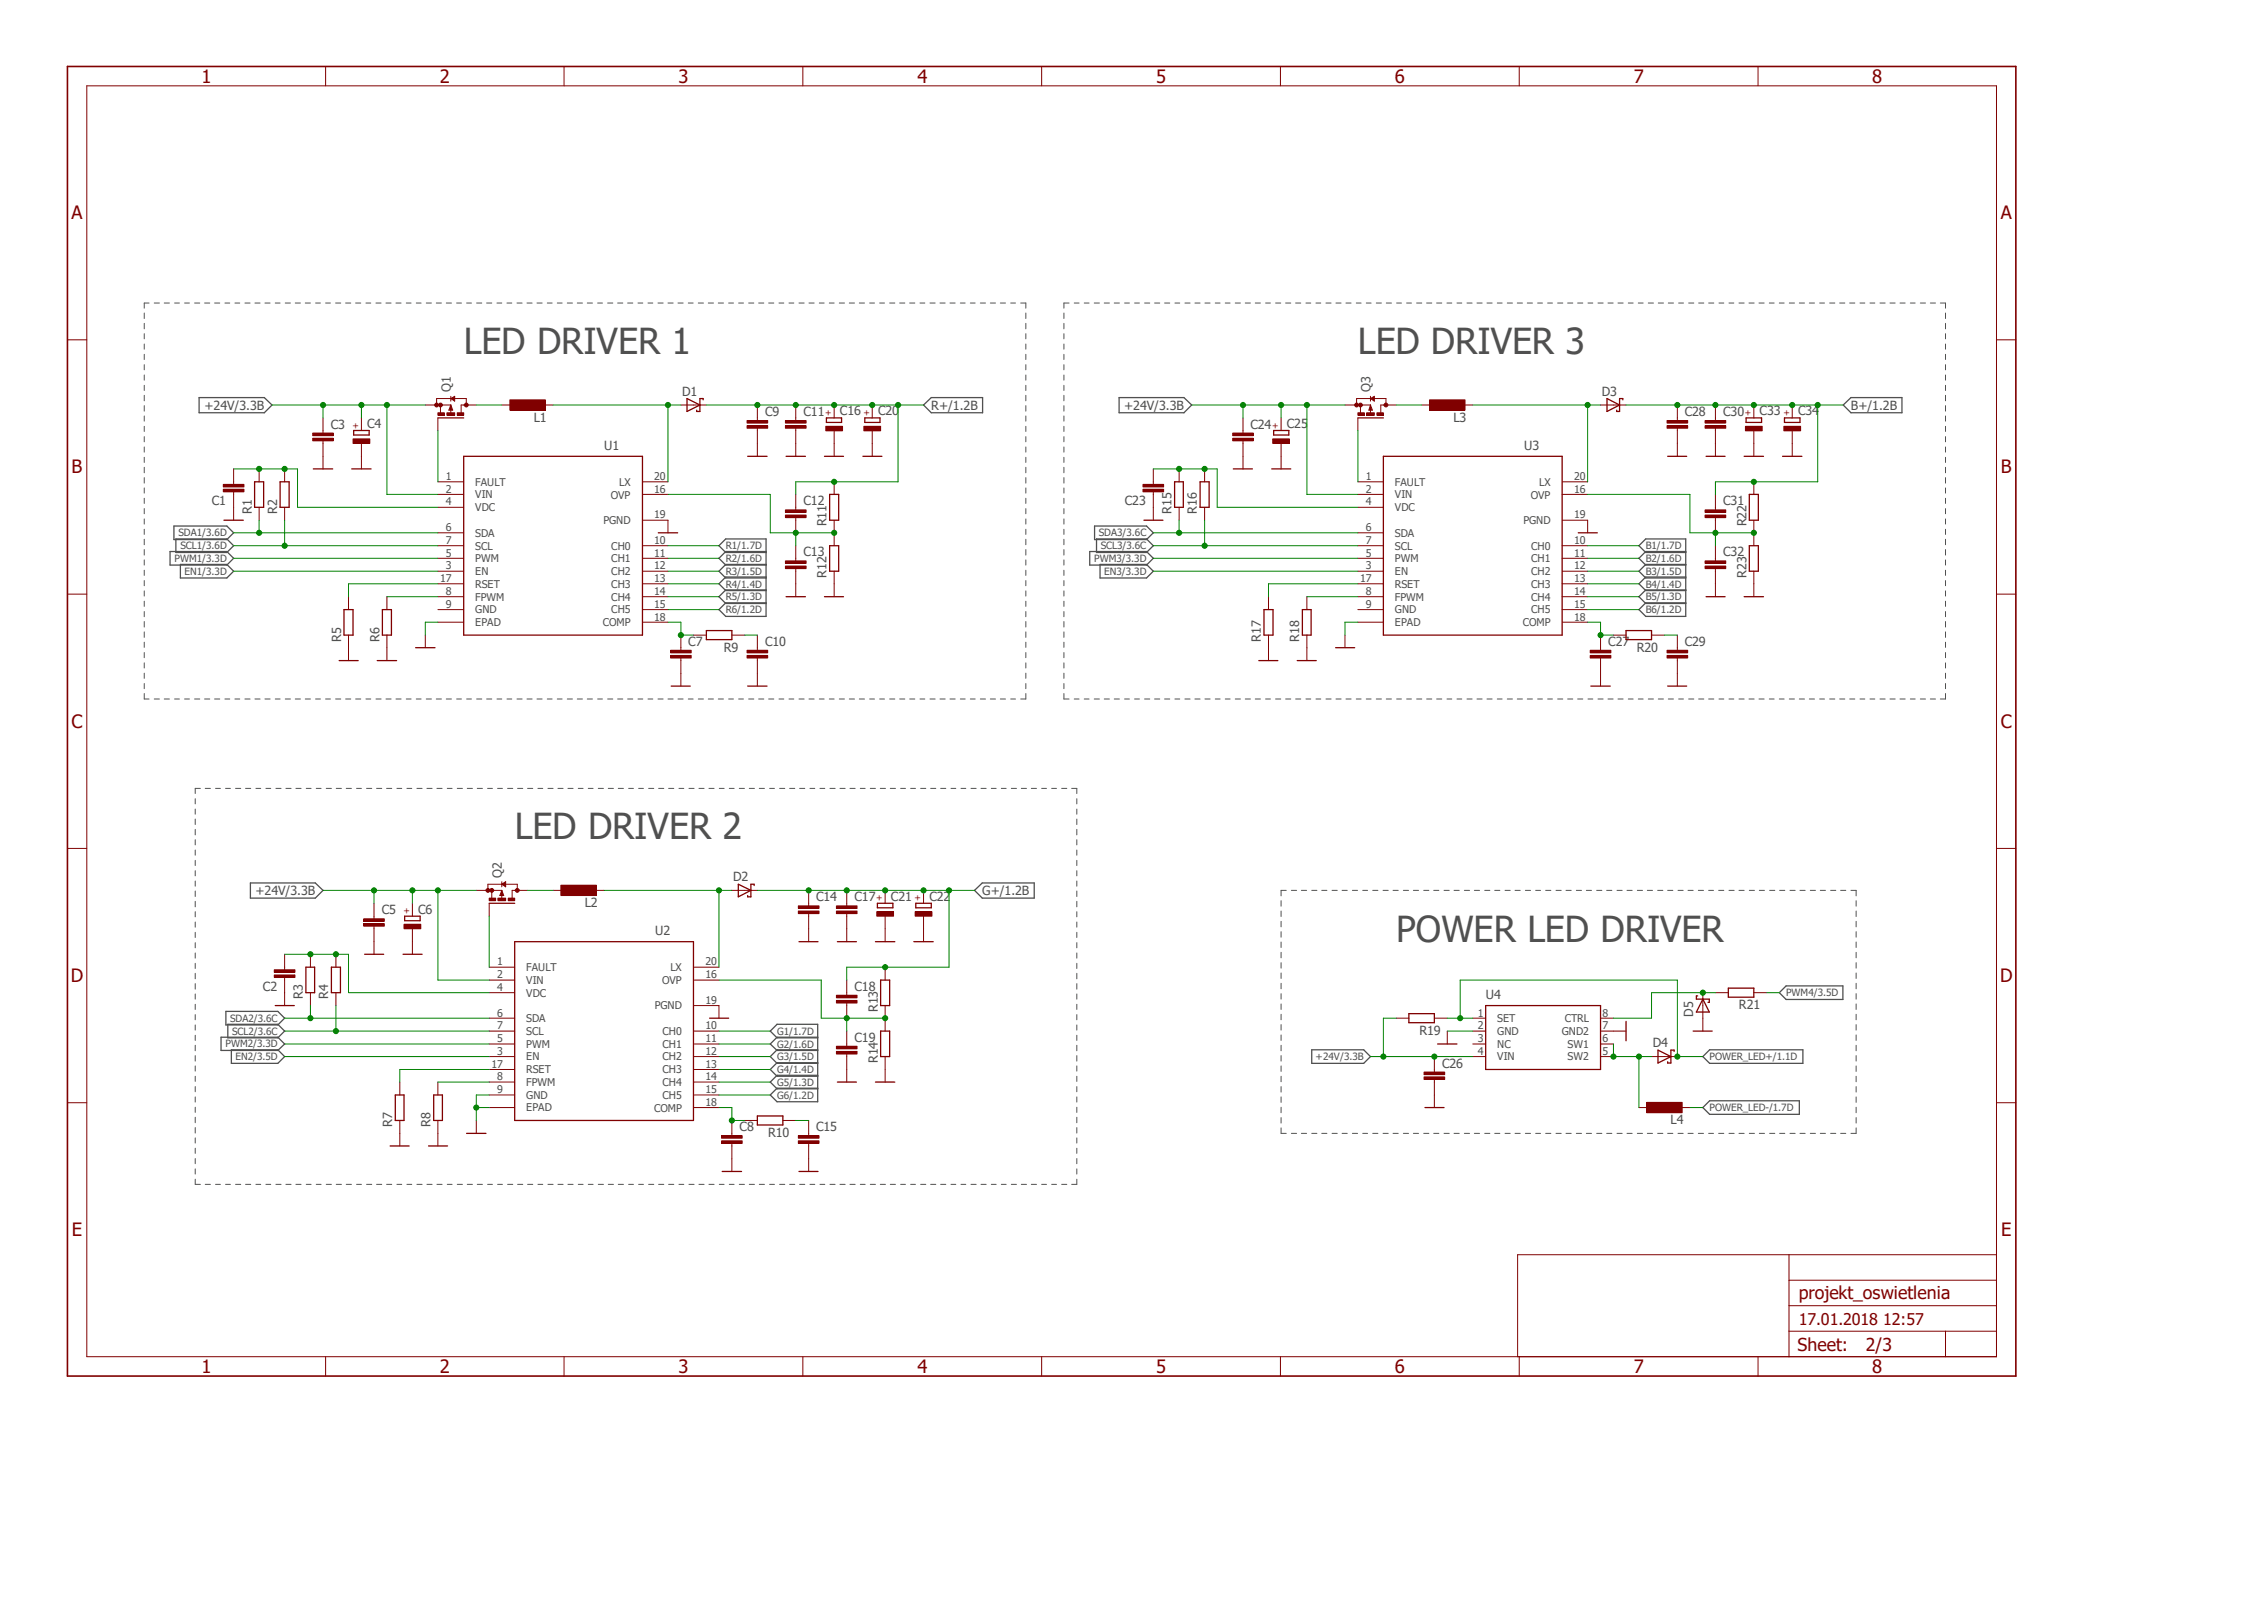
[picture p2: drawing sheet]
<svg xmlns="http://www.w3.org/2000/svg" width="297mm" height="210mm" viewBox="0 0 297 210" stroke-linecap="round" stroke-linejoin="round" font-family="sans-serif">
<defs><g id="words">
<g font-size="4.7" fill="#505050">
<text x="60.8" y="46.4">LED DRIVER 1</text>
<text x="178.1" y="46.4">LED DRIVER 3</text>
<text x="67.5" y="110.1">LED DRIVER 2</text>
<text x="183.2" y="123.5">POWER LED DRIVER</text>
</g>
<g font-size="2.4" fill="#800000">
<text x="26.4" y="10.8">1</text>
<text x="57.7" y="10.8">2</text>
<text x="89" y="10.8">3</text>
<text x="120.4" y="10.8">4</text>
<text x="151.7" y="10.8">5</text>
<text x="183" y="10.8">6</text>
<text x="214.3" y="10.8">7</text>
<text x="245.6" y="10.8">8</text>
<text x="9.4" y="28.8">A</text>
<text x="262.5" y="28.8">A</text>
<text x="9.4" y="62.1">B</text>
<text x="262.5" y="62.1">B</text>
<text x="9.4" y="95.5">C</text>
<text x="262.5" y="95.5">C</text>
<text x="9.3" y="128.8">D</text>
<text x="262.4" y="128.8">D</text>
<text x="9.4" y="162.1">E</text>
<text x="262.5" y="162.1">E</text>
<text x="26.4" y="180.1">1</text>
<text x="57.7" y="180.1">2</text>
<text x="89" y="180.1">3</text>
<text x="120.4" y="180.1">4</text>
<text x="151.7" y="180.1">5</text>
<text x="183" y="180.1">6</text>
<text x="214.3" y="180.1">7</text>
<text x="245.6" y="180.1">8</text>
</g>
<g font-size="2.3" fill="#800000">
<text x="236" y="170.4">projekt_oswietlenia</text>
<text x="235.8" y="177.3">Sheet:</text>
<text x="244.8" y="177.2">2/3</text>
</g>
<text font-size="2.1" fill="#800000" x="236" y="173.8">17.01.2018 12:57</text>
<g font-size="1.7" fill="#505050">
<text x="26.8" y="53.7">+24V/3.3B</text>
<text x="59.1" y="51.5" transform="rotate(-90 59.1 51.5)">Q1</text>
<text x="89.5" y="51.9">D1</text>
<text x="122.2" y="53.7">R+/1.2B</text>
<text x="147.5" y="53.7">+24V/3.3B</text>
<text x="179.8" y="51.5" transform="rotate(-90 179.8 51.5)">Q3</text>
<text x="210.1" y="51.9">D3</text>
<text x="242.8" y="53.7">B+/1.2B</text>
<text x="43.4" y="56.3">C3</text>
<text x="48.2" y="56.2">C4</text>
<text x="70" y="55.3">L1</text>
<text x="79.2" y="59">U1</text>
<text x="100.4" y="54.6">C9</text>
<text x="105.4" y="54.6">C11</text>
<text x="110.2" y="54.5">C16</text>
<text x="115.2" y="54.5">C20</text>
<text x="164" y="56.3">C24</text>
<text x="168.8" y="56.2">C25</text>
<text x="190.7" y="55.3">L3</text>
<text x="199.9" y="59">U3</text>
<text x="221" y="54.6">C28</text>
<text x="226.1" y="54.6">C30</text>
<text x="230.8" y="54.5">C33</text>
<text x="235.9" y="54.5">C34</text>
<text x="27.8" y="66.3">C1</text>
<text x="33" y="67.4" transform="rotate(-90 33 67.4)">R1</text>
<text x="36.4" y="67.4" transform="rotate(-90 36.4 67.4)">R2</text>
<text x="105.4" y="66.3">C12</text>
<text x="108.4" y="69" transform="rotate(-90 108.4 69)">R11</text>
<text x="147.6" y="66.3">C23</text>
<text x="153.7" y="67.4" transform="rotate(-90 153.7 67.4)">R15</text>
<text x="157" y="67.4" transform="rotate(-90 157 67.4)">R16</text>
<text x="226.1" y="66.3">C31</text>
<text x="229.1" y="69" transform="rotate(-90 229.1 69)">R22</text>
<text x="105.4" y="73">C13</text>
<text x="108.4" y="75.8" transform="rotate(-90 108.4 75.8)">R12</text>
<text x="226.1" y="73">C32</text>
<text x="229.1" y="75.8" transform="rotate(-90 229.1 75.8)">R23</text>
<text x="44.7" y="84.2" transform="rotate(-90 44.7 84.2)">R5</text>
<text x="49.8" y="84.2" transform="rotate(-90 49.8 84.2)">R6</text>
<text x="90.3" y="84.7">C7</text>
<text x="95" y="85.5">R9</text>
<text x="100.4" y="84.7">C10</text>
<text x="165.4" y="84.2" transform="rotate(-90 165.4 84.2)">R17</text>
<text x="170.4" y="84.2" transform="rotate(-90 170.4 84.2)">R18</text>
<text x="211" y="84.7">C27</text>
<text x="214.7" y="85.5">R20</text>
<text x="221" y="84.7">C29</text>
<text x="33.5" y="117.4">+24V/3.3B</text>
<text x="50.1" y="119.9">C5</text>
<text x="54.9" y="119.8">C6</text>
<text x="65.8" y="115.1" transform="rotate(-90 65.8 115.1)">Q2</text>
<text x="76.7" y="119">L2</text>
<text x="96.2" y="115.6">D2</text>
<text x="107.1" y="118.2">C14</text>
<text x="112.1" y="118.2">C17</text>
<text x="116.9" y="118.2">C21</text>
<text x="121.9" y="118.2">C22</text>
<text x="128.9" y="117.4">G+/1.2B</text>
<text x="85.9" y="122.7">U2</text>
<text x="34.5" y="130">C2</text>
<text x="39.7" y="131.1" transform="rotate(-90 39.7 131.1)">R3</text>
<text x="43.1" y="131.1" transform="rotate(-90 43.1 131.1)">R4</text>
<text x="112.1" y="130">C18</text>
<text x="194.9" y="131.1">U4</text>
<text x="112.1" y="136.7">C19</text>
<text x="115.1" y="132.8" transform="rotate(-90 115.1 132.8)">R13</text>
<text x="186.2" y="135.8">R19</text>
<text x="216.8" y="137.3">D4</text>
<text x="222.1" y="133.4" transform="rotate(-90 222.1 133.4)">D5</text>
<text x="228.1" y="132.4">R21</text>
<text x="115.1" y="139.4" transform="rotate(-90 115.1 139.4)">R14</text>
<text x="189.2" y="140">C26</text>
<text x="51.4" y="147.8" transform="rotate(-90 51.4 147.8)">R7</text>
<text x="56.5" y="147.8" transform="rotate(-90 56.5 147.8)">R8</text>
<text x="97" y="148.4">C8</text>
<text x="100.8" y="149.1">R10</text>
<text x="107.1" y="148.4">C15</text>
<text x="219.2" y="147.5">L4</text>
</g>
<g font-size="1.4" fill="#505050">
<text x="58.5" y="64.6">2</text>
<text x="58.5" y="62.9">1</text>
<text x="62.4" y="65.4">VIN</text>
<text x="62.4" y="63.7">FAULT</text>
<text x="80.1" y="65.4">OVP</text>
<text x="81.2" y="63.7">LX</text>
<text x="85.8" y="62.9">20</text>
<text x="85.8" y="64.6">16</text>
<text x="179.2" y="64.6">2</text>
<text x="179.2" y="62.9">1</text>
<text x="183" y="65.4">VIN</text>
<text x="183" y="63.7">FAULT</text>
<text x="200.8" y="65.4">OVP</text>
<text x="201.9" y="63.7">LX</text>
<text x="206.5" y="62.9">20</text>
<text x="206.5" y="64.6">16</text>
<text x="58.5" y="66.3">4</text>
<text x="58.5" y="69.7">6</text>
<text x="58.5" y="71.3">7</text>
<text x="62.4" y="67.1">VDC</text>
<text x="62.4" y="70.4">SDA</text>
<text x="79.2" y="68.7">PGND</text>
<text x="85.8" y="68">19</text>
<text x="85.8" y="71.3">10</text>
<text x="179.2" y="66.3">4</text>
<text x="179.2" y="69.7">6</text>
<text x="179.2" y="71.3">7</text>
<text x="183" y="67.1">VDC</text>
<text x="183" y="70.4">SDA</text>
<text x="199.9" y="68.7">PGND</text>
<text x="206.5" y="68">19</text>
<text x="206.5" y="71.3">10</text>
<text x="57.7" y="76.4">17</text>
<text x="58.5" y="74.7">3</text>
<text x="58.5" y="73">5</text>
<text x="62.4" y="75.4">EN</text>
<text x="62.4" y="73.7">PWM</text>
<text x="62.4" y="77.1">RSET</text>
<text x="62.4" y="72.1">SCL</text>
<text x="80.2" y="72.1">CH0</text>
<text x="80.2" y="73.7">CH1</text>
<text x="80.2" y="77.1">CH3</text>
<text x="80.2" y="75.4">CH2</text>
<text x="85.8" y="73">11</text>
<text x="85.8" y="76.4">13</text>
<text x="85.8" y="74.7">12</text>
<text x="178.4" y="76.4">17</text>
<text x="179.2" y="74.7">3</text>
<text x="179.2" y="73">5</text>
<text x="183" y="75.4">EN</text>
<text x="183" y="73.7">PWM</text>
<text x="183" y="77.1">RSET</text>
<text x="183" y="72.1">SCL</text>
<text x="200.9" y="72.1">CH0</text>
<text x="200.9" y="73.7">CH1</text>
<text x="200.9" y="77.1">CH3</text>
<text x="200.9" y="75.4">CH2</text>
<text x="206.5" y="73">11</text>
<text x="206.5" y="76.4">13</text>
<text x="206.5" y="74.7">12</text>
<text x="58.5" y="78.1">8</text>
<text x="58.5" y="79.7">9</text>
<text x="62.4" y="78.8">FPWM</text>
<text x="62.4" y="80.5">GND</text>
<text x="62.4" y="82.1">EPAD</text>
<text x="79.1" y="82.1">COMP</text>
<text x="80.2" y="80.5">CH5</text>
<text x="80.2" y="78.8">CH4</text>
<text x="85.8" y="81.4">18</text>
<text x="85.8" y="79.7">15</text>
<text x="85.8" y="78.1">14</text>
<text x="179.2" y="78.1">8</text>
<text x="179.2" y="79.7">9</text>
<text x="183" y="78.8">FPWM</text>
<text x="183" y="80.5">GND</text>
<text x="183" y="82.1">EPAD</text>
<text x="199.8" y="82.1">COMP</text>
<text x="200.9" y="80.5">CH5</text>
<text x="200.9" y="78.8">CH4</text>
<text x="206.5" y="81.4">18</text>
<text x="206.5" y="79.7">15</text>
<text x="206.5" y="78.1">14</text>
<text x="65.2" y="128.3">2</text>
<text x="65.2" y="130">4</text>
<text x="65.2" y="126.6">1</text>
<text x="69" y="129">VIN</text>
<text x="69" y="130.7">VDC</text>
<text x="69" y="127.4">FAULT</text>
<text x="86.9" y="129.1">OVP</text>
<text x="88" y="127.4">LX</text>
<text x="92.5" y="126.6">20</text>
<text x="92.5" y="131.7">19</text>
<text x="92.5" y="128.3">16</text>
<text x="65.2" y="136.7">5</text>
<text x="65.2" y="133.3">6</text>
<text x="65.2" y="135">7</text>
<text x="69" y="137.4">PWM</text>
<text x="69" y="134.1">SDA</text>
<text x="69" y="135.8">SCL</text>
<text x="85.9" y="132.4">PGND</text>
<text x="86.9" y="135.8">CH0</text>
<text x="86.9" y="137.5">CH1</text>
<text x="92.5" y="135">10</text>
<text x="92.5" y="136.7">11</text>
<text x="193.9" y="133.3">1</text>
<text x="193.9" y="136.7">3</text>
<text x="193.9" y="135">2</text>
<text x="196.4" y="134.1">SET</text>
<text x="196.4" y="137.4">NC</text>
<text x="196.4" y="135.8">GND</text>
<text x="204.9" y="135.8">GND2</text>
<text x="205.3" y="134.1">CTRL</text>
<text x="205.7" y="137.5">SW1</text>
<text x="210.2" y="136.7">6</text>
<text x="210.2" y="135">7</text>
<text x="210.2" y="133.3">8</text>
<text x="64.5" y="140">17</text>
<text x="65.2" y="138.4">3</text>
<text x="65.2" y="141.7">8</text>
<text x="65.2" y="143.4">9</text>
<text x="69" y="139.1">EN</text>
<text x="69" y="140.8">RSET</text>
<text x="69" y="142.5">FPWM</text>
<text x="86.9" y="142.5">CH4</text>
<text x="86.9" y="140.8">CH3</text>
<text x="86.9" y="139.1">CH2</text>
<text x="92.5" y="143.4">15</text>
<text x="92.5" y="141.7">14</text>
<text x="92.5" y="140">13</text>
<text x="92.5" y="138.4">12</text>
<text x="193.9" y="138.4">4</text>
<text x="196.4" y="139.1">VIN</text>
<text x="205.7" y="139.1">SW2</text>
<text x="210.2" y="138.4">5</text>
<text x="69" y="144.1">GND</text>
<text x="69" y="145.8">EPAD</text>
<text x="85.8" y="145.8">COMP</text>
<text x="86.9" y="144.1">CH5</text>
<text x="92.5" y="145.1">18</text>
</g>
<g font-size="1.3" fill="#505050">
<text x="23.4" y="70.4">SDA1/3.6D</text>
<text x="144.1" y="70.4">SDA3/3.6C</text>
<text x="22.9" y="73.7">PWM1/3.3D</text>
<text x="23.7" y="72.1">SCL1/3.6D</text>
<text x="24.2" y="75.4">EN1/3.3D</text>
<text x="95.2" y="72.1">R1/1.7D</text>
<text x="95.2" y="77.1">R4/1.4D</text>
<text x="95.2" y="75.4">R3/1.5D</text>
<text x="95.2" y="73.7">R2/1.6D</text>
<text x="143.6" y="73.7">PWM3/3.3D</text>
<text x="144.4" y="72.1">SCL3/3.6C</text>
<text x="144.9" y="75.4">EN3/3.3D</text>
<text x="215.9" y="72.1">B1/1.7D</text>
<text x="215.9" y="77.1">B4/1.4D</text>
<text x="215.9" y="75.4">B3/1.5D</text>
<text x="215.9" y="73.7">B2/1.6D</text>
<text x="95.2" y="80.4">R6/1.2D</text>
<text x="95.2" y="78.7">R5/1.3D</text>
<text x="215.9" y="80.4">B6/1.2D</text>
<text x="215.9" y="78.7">B5/1.3D</text>
<text x="234.3" y="130.7">PWM4/3.5D</text>
<text x="29.6" y="137.4">PWM2/3.3D</text>
<text x="30.2" y="134">SDA2/3.6C</text>
<text x="30.4" y="135.7">SCL2/3.6C</text>
<text x="101.9" y="135.7">G1/1.7D</text>
<text x="101.9" y="137.4">G2/1.6D</text>
<text x="30.9" y="139.1">EN2/3.5D</text>
<text x="101.9" y="142.4">G5/1.3D</text>
<text x="101.9" y="140.8">G4/1.4D</text>
<text x="101.9" y="139.1">G3/1.5D</text>
<text x="172.6" y="139.1">+24V/3.3B</text>
<text x="224.3" y="139.1">POWER_LED+/1.1D</text>
<text x="101.9" y="144.1">G6/1.2D</text>
<text x="224.3" y="145.8">POWER_LED-/1.7D</text>
</g>
<g font-size="1.1" fill="#800000">
<text x="47" y="56.2" transform="rotate(-90 47 56.2)">+</text>
<text x="109.1" y="54.6" transform="rotate(-90 109.1 54.6)">+</text>
<text x="114" y="54.6" transform="rotate(-90 114 54.6)">+</text>
<text x="167.7" y="56.2" transform="rotate(-90 167.7 56.2)">+</text>
<text x="229.7" y="54.6" transform="rotate(-90 229.7 54.6)">+</text>
<text x="234.7" y="54.6" transform="rotate(-90 234.7 54.6)">+</text>
<text x="53.7" y="119.9" transform="rotate(-90 53.7 119.9)">+</text>
<text x="115.7" y="118.2" transform="rotate(-90 115.7 118.2)">+</text>
<text x="120.8" y="118.2" transform="rotate(-90 120.8 118.2)">+</text>
</g>
</g></defs>
<path d="M8.5 8.5l256.2 172.4M264.7 8.5l-256.2 172.4" fill="none" stroke="#fff" stroke-width=".13"/>
<g fill="none" stroke="#505050" stroke-width=".13">
<path d="M19.6 39.8h-.7v.6M20.2 39.8h.7M21.5 39.8h.7M22.9 39.8h.6M24.2 39.8h.6M25.5 39.8h.7M26.8 39.8h.7M28.2 39.8h.6M29.5 39.8h.6M30.8 39.8h.7M32.1 39.8h.7M33.4 39.8h.7"/>
<path d="M34.8 39.8h.6M36.1 39.8h.6M37.4 39.8h.7M38.7 39.8h.7M40 39.8h.7M41.4 39.8h.6M42.7 39.8h.6M44 39.8h.7M45.3 39.8h.7M46.7 39.8h.6M48 39.8h.6M49.3 39.8h.7"/>
<path d="M50.6 39.8h.7M51.9 39.8h.7M53.3 39.8h.6M54.6 39.8h.6M55.9 39.8h.7M57.2 39.8h.7M58.5 39.8h.7M59.9 39.8h.6M61.2 39.8h.6M62.5 39.8h.7M63.8 39.8h.7M65.2 39.8h.6"/>
<path d="M66.5 39.8h.6M67.8 39.8h.7M69.1 39.8h.7M70.4 39.8h.7M71.8 39.8h.6M73.1 39.8h.6M74.4 39.8h.7M75.7 39.8h.7M77 39.8h.7M78.4 39.8h.6M79.7 39.8h.7M81 39.8h.7"/>
<path d="M82.3 39.8h.7M83.7 39.8h.6M85 39.8h.6M86.3 39.8h.7M87.6 39.8h.7M88.9 39.8h.7M90.3 39.8h.6M91.6 39.8h.7M92.9 39.8h.7M94.2 39.8h.7M95.6 39.8h.6M96.9 39.8h.6"/>
<path d="M98.2 39.8h.7M99.5 39.8h.7M100.8 39.8h.7M102.2 39.8h.6M103.5 39.8h.6M104.8 39.8h.7M106.1 39.8h.7M107.5 39.8h.6M108.8 39.8h.6M110.1 39.8h.7M111.4 39.8h.7M112.7 39.8h.7"/>
<path d="M114.1 39.8h.6M115.4 39.8h.6M116.7 39.8h.7M118 39.8h.7M119.3 39.8h.7M120.7 39.8h.6M122 39.8h.7M123.3 39.8h.7M124.6 39.8h.7M126 39.8h.6M127.3 39.8h.6M128.6 39.8h.7"/>
<path d="M129.9 39.8h.7M131.2 39.8h.7M132.6 39.8h.6M133.9 39.8h.7v.6M140.3 39.8h-.7v.6M140.9 39.8h.7M142.2 39.8h.7M143.6 39.8h.6M144.9 39.8h.6M146.2 39.8h.7M147.5 39.8h.7M148.8 39.8h.7"/>
<path d="M150.2 39.8h.6M151.5 39.8h.6M152.8 39.8h.7M154.1 39.8h.7M155.4 39.8h.7M156.8 39.8h.6M158.1 39.8h.6M159.4 39.8h.7M160.7 39.8h.7M162.1 39.8h.6M163.4 39.8h.6M164.7 39.8h.7"/>
<path d="M166 39.8h.7M167.3 39.8h.7M168.7 39.8h.6M170 39.8h.6M171.3 39.8h.7M172.6 39.8h.7M173.9 39.8h.7M175.3 39.8h.6M176.6 39.8h.6M177.9 39.8h.7M179.2 39.8h.7M180.6 39.8h.6"/>
<path d="M181.9 39.8h.6M183.2 39.8h.7M184.5 39.8h.7M185.8 39.8h.7M187.2 39.8h.6M188.5 39.8h.6M189.8 39.8h.7M191.1 39.8h.7M192.4 39.8h.7M193.8 39.8h.6M195.1 39.8h.6M196.4 39.8h.7"/>
<path d="M197.7 39.8h.7M199.1 39.8h.6M200.4 39.8h.6M201.7 39.8h.7M203 39.8h.7M204.3 39.8h.7M205.7 39.8h.6M207 39.8h.6M208.3 39.8h.7M209.6 39.8h.7M210.9 39.8h.7M212.3 39.8h.6"/>
<path d="M213.6 39.8h.6M214.9 39.8h.7M216.2 39.8h.7M217.6 39.8h.6M218.9 39.8h.6M220.2 39.8h.7M221.5 39.8h.7M222.8 39.8h.7M224.2 39.8h.6M225.5 39.8h.6M226.8 39.8h.7M228.1 39.8h.7"/>
<path d="M229.4 39.8h.7M230.8 39.8h.6M232.1 39.8h.6M233.4 39.8h.7M234.7 39.8h.7M236.1 39.8h.6M237.4 39.8h.6M238.7 39.8h.7M240 39.8h.7M241.3 39.8h.7M242.7 39.8h.6M244 39.8h.6"/>
<path d="M245.3 39.8h.7M246.6 39.8h.7M247.9 39.8h.7M249.3 39.8h.6M250.6 39.8h.6M251.9 39.8h.7M253.2 39.8h.7M254.6 39.8h.6v.6M18.9 41.1v.7M18.9 42.4v.7M18.9 43.8v.6M18.9 45.1v.7"/>
<path d="M18.9 46.5v.7M18.9 47.8v.7M18.9 49.2v.7M18.9 50.5v.7M18.9 51.9v.7M18.9 53.2v.7M18.9 54.6v.6M18.9 55.9v.7M18.9 57.3v.7M18.9 58.6v.7M18.9 60v.7M134.6 41.1v.7"/>
<path d="M134.6 42.4v.7M134.6 43.8v.6M134.6 45.1v.7M134.6 46.5v.7M134.6 47.8v.7M134.6 49.2v.7M134.6 50.5v.7M134.6 51.9v.7M134.6 53.2v.7M134.6 54.6v.6M134.6 55.9v.7M134.6 57.3v.7"/>
<path d="M134.6 58.6v.7M134.6 60v.7M139.6 41.1v.7M139.6 42.4v.7M139.6 43.8v.6M139.6 45.1v.7M139.6 46.5v.7M139.6 47.8v.7M139.6 49.2v.7M139.6 50.5v.7M139.6 51.9v.7M139.6 53.2v.7"/>
<path d="M139.6 54.6v.6M139.6 55.9v.7M139.6 57.3v.7M139.6 58.6v.7M139.6 60v.7M255.2 41.1v.7M255.2 42.4v.7M255.2 43.8v.6M255.2 45.1v.7M255.2 46.5v.7M255.2 47.8v.7M255.2 49.2v.7"/>
<path d="M255.2 50.5v.7M255.2 51.9v.7M255.2 53.2v.7M255.2 54.6v.6M255.2 55.9v.7M255.2 57.3v.7M255.2 58.6v.7M255.2 60v.7M18.9 61.3v.7M18.9 62.7v.7M18.9 64v.7M18.9 65.4v.6"/>
<path d="M18.9 66.7v.7M18.9 68.1v.6M18.9 69.4v.7M18.9 70.7v.8M18.9 72.1v.7M18.9 73.4v.7M18.9 74.8v.7M18.9 76.2v.6M18.9 77.5v.7M18.9 78.9v.6M134.6 61.3v.7M134.6 62.7v.7"/>
<path d="M134.6 64v.7M134.6 65.4v.6M134.6 66.7v.7M134.6 68.1v.6M134.6 69.4v.7M134.6 70.7v.8M134.6 72.1v.7M134.6 73.4v.7M134.6 74.8v.7M134.6 76.2v.6M134.6 77.5v.7M134.6 78.9v.6"/>
<path d="M139.6 61.3v.7M139.6 62.7v.7M139.6 64v.7M139.6 65.4v.6M139.6 66.7v.7M139.6 68.1v.6M139.6 69.4v.7M139.6 70.7v.8M139.6 72.1v.7M139.6 73.4v.7M139.6 74.8v.7M139.6 76.2v.6"/>
<path d="M139.6 77.5v.7M139.6 78.9v.6M255.2 61.3v.7M255.2 62.7v.7M255.2 64v.7M255.2 65.4v.6M255.2 66.7v.7M255.2 68.1v.6M255.2 69.4v.7M255.2 70.7v.8M255.2 72.1v.7M255.2 73.4v.7"/>
<path d="M255.2 74.8v.7M255.2 76.2v.6M255.2 77.5v.7M255.2 78.9v.6M18.9 91v.7h.7M18.9 80.2v.7M18.9 81.5v.8M18.9 82.9v.7M18.9 84.2v.7M18.9 85.6v.7M18.9 87v.6M18.9 88.3v.7"/>
<path d="M18.9 89.7v.6M20.2 91.7h.7M21.5 91.7h.7M22.9 91.7h.6M24.2 91.7h.6M25.5 91.7h.7M26.8 91.7h.7M28.2 91.7h.6M29.5 91.7h.6M30.8 91.7h.7M32.1 91.7h.7M33.4 91.7h.7"/>
<path d="M34.8 91.7h.6M36.1 91.7h.6M37.4 91.7h.7M38.7 91.7h.7M40 91.7h.7M41.4 91.7h.6M42.7 91.7h.6M44 91.7h.7M45.3 91.7h.7M46.7 91.7h.6M48 91.7h.6M49.3 91.7h.7"/>
<path d="M50.6 91.7h.7M51.9 91.7h.7M53.3 91.7h.6M54.6 91.7h.6M55.9 91.7h.7M57.2 91.7h.7M58.5 91.7h.7M59.9 91.7h.6M61.2 91.7h.6M62.5 91.7h.7M63.8 91.7h.7M65.2 91.7h.6"/>
<path d="M66.5 91.7h.6M67.8 91.7h.7M69.1 91.7h.7M70.4 91.7h.7M71.8 91.7h.6M73.1 91.7h.6M74.4 91.7h.7M75.7 91.7h.7M77 91.7h.7M78.4 91.7h.6M79.7 91.7h.7M81 91.7h.7"/>
<path d="M82.3 91.7h.7M83.7 91.7h.6M85 91.7h.6M86.3 91.7h.7M87.6 91.7h.7M88.9 91.7h.7M90.3 91.7h.6M91.6 91.7h.7M92.9 91.7h.7M94.2 91.7h.7M95.6 91.7h.6M96.9 91.7h.6"/>
<path d="M98.2 91.7h.7M99.5 91.7h.7M100.8 91.7h.7M102.2 91.7h.6M103.5 91.7h.6M104.8 91.7h.7M106.1 91.7h.7M107.5 91.7h.6M108.8 91.7h.6M110.1 91.7h.7M111.4 91.7h.7M112.7 91.7h.7"/>
<path d="M114.1 91.7h.6M115.4 91.7h.6M116.7 91.7h.7M118 91.7h.7M119.3 91.7h.7M120.7 91.7h.6M122 91.7h.7M123.3 91.7h.7M124.6 91.7h.7M126 91.7h.6M127.3 91.7h.6M128.6 91.7h.7"/>
<path d="M129.9 91.7h.7M131.2 91.7h.7M132.6 91.7h.6M134.6 80.2v.7M134.6 81.5v.8M134.6 82.9v.7M134.6 84.2v.7M134.6 85.6v.7M134.6 87v.6M134.6 88.3v.7M134.6 89.7v.6M134.6 91v.7h-.7"/>
<path d="M139.6 91v.7h.7M139.6 80.2v.7M139.6 81.5v.8M139.6 82.9v.7M139.6 84.2v.7M139.6 85.6v.7M139.6 87v.6M139.6 88.3v.7M139.6 89.7v.6M140.9 91.7h.7M142.2 91.7h.7M143.6 91.7h.6"/>
<path d="M144.9 91.7h.6M146.2 91.7h.7M147.5 91.7h.7M148.8 91.7h.7M150.2 91.7h.6M151.5 91.7h.6M152.8 91.7h.7M154.1 91.7h.7M155.4 91.7h.7M156.8 91.7h.6M158.1 91.7h.6M159.4 91.7h.7"/>
<path d="M160.7 91.7h.7M162.1 91.7h.6M163.4 91.7h.6M164.7 91.7h.7M166 91.7h.7M167.3 91.7h.7M168.7 91.7h.6M170 91.7h.6M171.3 91.7h.7M172.6 91.7h.7M173.9 91.7h.7M175.3 91.7h.6"/>
<path d="M176.6 91.7h.6M177.9 91.7h.7M179.2 91.7h.7M180.6 91.7h.6M181.9 91.7h.6M183.2 91.7h.7M184.5 91.7h.7M185.8 91.7h.7M187.2 91.7h.6M188.5 91.7h.6M189.8 91.7h.7M191.1 91.7h.7"/>
<path d="M192.4 91.7h.7M193.8 91.7h.6M195.1 91.7h.6M196.4 91.7h.7M197.7 91.7h.7M199.1 91.7h.6M200.4 91.7h.6M201.7 91.7h.7M203 91.7h.7M204.3 91.7h.7M205.7 91.7h.6M207 91.7h.6"/>
<path d="M208.3 91.7h.7M209.6 91.7h.7M210.9 91.7h.7M212.3 91.7h.6M213.6 91.7h.6M214.9 91.7h.7M216.2 91.7h.7M217.6 91.7h.6M218.9 91.7h.6M220.2 91.7h.7M221.5 91.7h.7M222.8 91.7h.7"/>
<path d="M224.2 91.7h.6M225.5 91.7h.6M226.8 91.7h.7M228.1 91.7h.7M229.4 91.7h.7M230.8 91.7h.6M232.1 91.7h.6M233.4 91.7h.7M234.7 91.7h.7M236.1 91.7h.6M237.4 91.7h.6M238.7 91.7h.7"/>
<path d="M240 91.7h.7M241.3 91.7h.7M242.7 91.7h.6M244 91.7h.6M245.3 91.7h.7M246.6 91.7h.7M247.9 91.7h.7M249.3 91.7h.6M250.6 91.7h.6M251.9 91.7h.7M253.2 91.7h.7M255.2 91v.7h-.6"/>
<path d="M255.2 80.2v.7M255.2 81.5v.8M255.2 82.9v.7M255.2 84.2v.7M255.2 85.6v.7M255.2 87v.6M255.2 88.3v.7M255.2 89.7v.6M25.6 104.8v.7M25.6 106.1v.7M25.6 107.4v.8M25.6 108.8v.7"/>
<path d="M25.6 110.2v.6M25.6 111.5v.7M25.6 112.9v.6M25.6 114.2v.7M25.6 115.6v.6M25.6 116.9v.7M25.6 118.2v.8M25.6 119.6v.7M26.3 103.4h-.7v.7M26.9 103.4h.7M28.3 103.4h.6M29.6 103.4h.6"/>
<path d="M30.9 103.4h.7M32.2 103.4h.7M33.6 103.4h.6M34.9 103.4h.6M36.2 103.4h.7M37.5 103.4h.7M38.8 103.4h.7M40.2 103.4h.6M41.5 103.4h.6M42.8 103.4h.7M44.1 103.4h.7M45.4 103.4h.7"/>
<path d="M46.8 103.4h.6M48.1 103.4h.7M49.4 103.4h.7M50.7 103.4h.7M52.1 103.4h.6M53.4 103.4h.6M54.7 103.4h.7M56 103.4h.7M57.3 103.4h.7M58.7 103.4h.6M60 103.4h.7M61.3 103.4h.7"/>
<path d="M62.6 103.4h.7M64 103.4h.6M65.3 103.4h.6M66.6 103.4h.7M67.9 103.4h.7M69.2 103.4h.7M70.6 103.4h.6M71.9 103.4h.7M73.2 103.4h.7M74.5 103.4h.7M75.9 103.4h.6M77.2 103.4h.6"/>
<path d="M78.5 103.4h.7M79.8 103.4h.7M81.1 103.4h.7M82.5 103.4h.6M83.8 103.4h.6M85.1 103.4h.7M86.4 103.4h.7M87.7 103.4h.7M89.1 103.4h.6M90.4 103.4h.7M91.7 103.4h.7M93 103.4h.7"/>
<path d="M94.4 103.4h.6M95.7 103.4h.6M97 103.4h.7M98.3 103.4h.7M99.6 103.4h.7M101 103.4h.6M102.3 103.4h.7M103.6 103.4h.7M104.9 103.4h.7M106.3 103.4h.6M107.6 103.4h.6M108.9 103.4h.7"/>
<path d="M110.2 103.4h.7M111.5 103.4h.7M112.9 103.4h.6M114.2 103.4h.7M115.5 103.4h.7M116.8 103.4h.7M118.2 103.4h.6M119.5 103.4h.6M120.8 103.4h.7M122.1 103.4h.7M123.4 103.4h.7M124.8 103.4h.6"/>
<path d="M126.1 103.4h.6M127.4 103.4h.7M128.7 103.4h.7M130 103.4h.7M131.4 103.4h.6M132.7 103.4h.6M134 103.4h.7M135.3 103.4h.7M136.7 103.4h.6M138 103.4h.6M139.3 103.4h.7M140.6 103.4h.7v.7"/>
<path d="M141.3 104.8v.7M141.3 106.1v.7M141.3 107.4v.8M141.3 108.8v.7M141.3 110.2v.6M141.3 111.5v.7M141.3 112.9v.6M141.3 114.2v.7M141.3 115.6v.6M141.3 116.9v.7M141.3 118.2v.8M141.3 119.6v.7"/>
<path d="M168.1 118.2v.7M168.1 119.5v.7M168.7 116.8h-.6v.7M169.4 116.8h.7M170.7 116.8h.7M172.1 116.8h.7M173.4 116.8h.7M174.8 116.8h.6M176.1 116.8h.6M177.4 116.8h.7M178.8 116.8h.6M180.1 116.8h.7"/>
<path d="M181.4 116.8h.7M182.8 116.8h.6M184.1 116.8h.7M185.4 116.8h.7M186.8 116.8h.7M188.1 116.8h.7M189.4 116.8h.7M190.8 116.8h.6M192.1 116.8h.7M193.4 116.8h.7M194.8 116.8h.7M196.1 116.8h.7"/>
<path d="M197.4 116.8h.7M198.8 116.8h.6M200.1 116.8h.7M201.5 116.8h.6M202.8 116.8h.7M204.1 116.8h.7M205.4 116.8h.7M206.8 116.8h.7M208.1 116.8h.7M209.5 116.8h.6M210.8 116.8h.7M212.1 116.8h.7"/>
<path d="M213.4 116.8h.7M214.8 116.8h.7M216.1 116.8h.7M217.5 116.8h.6M218.8 116.8h.7M220.1 116.8h.7M221.4 116.8h.7M222.8 116.8h.7M224.2 116.8h.6M225.5 116.8h.6M226.8 116.8h.7M228.1 116.8h.7"/>
<path d="M229.5 116.8h.7M230.8 116.8h.7M232.2 116.8h.6M233.5 116.8h.6M234.8 116.8h.7M236.1 116.8h.7M237.5 116.8h.7M238.8 116.8h.7M240.2 116.8h.6M241.5 116.8h.6M242.8 116.8h.7v.7M243.5 118.2v.7"/>
<path d="M243.5 119.5v.7M25.6 120.9v.7M25.6 122.3v.7M25.6 123.7v.6M25.6 125v.7M25.6 126.4v.6M25.6 127.7v.7M25.6 129v.8M25.6 130.4v.7M25.6 131.7v.7M25.6 133.1v.7M25.6 134.5v.6"/>
<path d="M25.6 135.8v.7M25.6 137.1v.7M25.6 138.5v.7M25.6 139.8v.7M141.3 120.9v.7M141.3 122.3v.7M141.3 123.7v.6M141.3 125v.7M141.3 126.4v.6M141.3 127.7v.7M141.3 129v.8M141.3 130.4v.7"/>
<path d="M141.3 131.7v.7M141.3 133.1v.7M141.3 134.5v.6M141.3 135.8v.7M141.3 137.1v.7M141.3 138.5v.7M141.3 139.8v.7M168.1 120.9v.7M168.1 122.2v.7M168.1 123.6v.7M168.1 124.9v.7M168.1 126.3v.7"/>
<path d="M168.1 127.6v.8M168.1 129v.7M168.1 130.3v.8M168.1 131.7v.7M168.1 133.1v.7M168.1 134.4v.7M168.1 135.8v.7M168.1 137.1v.7M168.1 138.5v.7M168.1 139.8v.7M243.5 120.9v.7M243.5 122.2v.7"/>
<path d="M243.5 123.6v.7M243.5 124.9v.7M243.5 126.3v.7M243.5 127.6v.8M243.5 129v.7M243.5 130.3v.8M243.5 131.7v.7M243.5 133.1v.7M243.5 134.4v.7M243.5 135.8v.7M243.5 137.1v.7M243.5 138.5v.7"/>
<path d="M243.5 139.8v.7M25.6 154.7v.7h.7M25.6 141.2v.7M25.6 142.5v.7M25.6 143.9v.7M25.6 145.2v.7M25.6 146.6v.7M25.6 147.9v.7M25.6 149.3v.6M25.6 150.6v.7M25.6 152v.7M25.6 153.3v.7"/>
<path d="M26.9 155.4h.7M28.3 155.4h.6M29.6 155.4h.6M30.9 155.4h.7M32.2 155.4h.7M33.6 155.4h.6M34.9 155.4h.6M36.2 155.4h.7M37.5 155.4h.7M38.8 155.4h.7M40.2 155.4h.6M41.5 155.4h.6"/>
<path d="M42.8 155.4h.7M44.1 155.4h.7M45.4 155.4h.7M46.8 155.4h.6M48.1 155.4h.7M49.4 155.4h.7M50.7 155.4h.7M52.1 155.4h.6M53.4 155.4h.6M54.7 155.4h.7M56 155.4h.7M57.3 155.4h.7"/>
<path d="M58.7 155.4h.6M60 155.4h.7M61.3 155.4h.7M62.6 155.4h.7M64 155.4h.6M65.3 155.4h.6M66.6 155.4h.7M67.9 155.4h.7M69.2 155.4h.7M70.6 155.4h.6M71.9 155.4h.7M73.2 155.4h.7"/>
<path d="M74.5 155.4h.7M75.9 155.4h.6M77.2 155.4h.6M78.5 155.4h.7M79.8 155.4h.7M81.1 155.4h.7M82.5 155.4h.6M83.8 155.4h.6M85.1 155.4h.7M86.4 155.4h.7M87.7 155.4h.7M89.1 155.4h.6"/>
<path d="M90.4 155.4h.7M91.7 155.4h.7M93 155.4h.7M94.4 155.4h.6M95.7 155.4h.6M97 155.4h.7M98.3 155.4h.7M99.6 155.4h.7M101 155.4h.6M102.3 155.4h.7M103.6 155.4h.7M104.9 155.4h.7"/>
<path d="M106.3 155.4h.6M107.6 155.4h.6M108.9 155.4h.7M110.2 155.4h.7M111.5 155.4h.7M112.9 155.4h.6M114.2 155.4h.7M115.5 155.4h.7M116.8 155.4h.7M118.2 155.4h.6M119.5 155.4h.6M120.8 155.4h.7"/>
<path d="M122.1 155.4h.7M123.4 155.4h.7M124.8 155.4h.6M126.1 155.4h.6M127.4 155.4h.7M128.7 155.4h.7M130 155.4h.7M131.4 155.4h.6M132.7 155.4h.6M134 155.4h.7M135.3 155.4h.7M136.7 155.4h.6"/>
<path d="M138 155.4h.6M139.3 155.4h.7M141.3 141.2v.7M141.3 142.5v.7M141.3 143.9v.7M141.3 145.2v.7M141.3 146.6v.7M141.3 147.9v.7M141.3 149.3v.6M141.3 150.6v.7M141.3 152v.7M141.3 153.3v.7"/>
<path d="M141.3 154.7v.7h-.7M168.1 148v.7h.6M168.1 141.2v.7M168.1 142.5v.8M168.1 143.9v.7M168.1 145.2v.8M168.1 146.6v.7M169.4 148.7h.7M170.7 148.7h.7M172.1 148.7h.7M173.4 148.7h.7M174.8 148.7h.6"/>
<path d="M176.1 148.7h.6M177.4 148.7h.7M178.8 148.7h.6M180.1 148.7h.7M181.4 148.7h.7M182.8 148.7h.6M184.1 148.7h.7M185.4 148.7h.7M186.8 148.7h.7M188.1 148.7h.7M189.4 148.7h.7M190.8 148.7h.6"/>
<path d="M192.1 148.7h.7M193.4 148.7h.7M194.8 148.7h.7M196.1 148.7h.7M197.4 148.7h.7M198.8 148.7h.6M200.1 148.7h.7M201.5 148.7h.6M202.8 148.7h.7M204.1 148.7h.7M205.4 148.7h.7M206.8 148.7h.7"/>
<path d="M208.1 148.7h.7M209.5 148.7h.6M210.8 148.7h.7M212.1 148.7h.7M213.4 148.7h.7M214.8 148.7h.7M216.1 148.7h.7M217.5 148.7h.6M218.8 148.7h.7M220.1 148.7h.7M221.4 148.7h.7M222.8 148.7h.7"/>
<path d="M224.2 148.7h.6M225.5 148.7h.6M226.8 148.7h.7M228.1 148.7h.7M229.5 148.7h.7M230.8 148.7h.7M232.2 148.7h.6M233.5 148.7h.6M234.8 148.7h.7M236.1 148.7h.7M237.5 148.7h.7M238.8 148.7h.7"/>
<path d="M240.2 148.7h.6M241.5 148.7h.6M243.5 141.2v.7M243.5 142.5v.8M243.5 143.9v.7M243.5 145.2v.8M243.5 146.6v.7M243.5 148v.7h-.7"/>
</g>
<g fill="none" stroke="#505050" stroke-width=".17">
<path d="M26.1 52.2h8.6l1 .9-1 1h-8.6zM121.2 53.1l1-.9h6.7v1.9h-6.7zM146.8 52.2h8.5l1 .9-1 1h-8.5zM241.8 53.1l1-.9h6.7v1.9h-6.7zM22.3 72.3h7.5l.8 .9-.8 .9h-7.5zM22.8 69h7l.8 .9-.8 .9h-7zM23.1 70.7h6.7l.8 .9-.8 .9h-6.7zM23.7 74h6.1l.8 .9-.8 .9h-6.1zM100.5 72.5h-5.3l-.9-.9 .9-.9h5.3v10.2h-5.3l-.9-.9 .9-.9h5.3M100.5 77.4h-5.3l-.9 .9 .9 .9h5.3M100.5 75.7h-5.3l-.9 .9 .9 .9h5.3M100.5 74h-5.3l-.9 .9 .9 .9h5.3"/>
<path d="M100.5 72.3h-5.3l-.9 .9 .9 .9h5.3M143 72.3h7.4l.9 .9-.9 .9h-7.4zM143.6 69h6.8l.9 .9-.9 .9h-6.8zM143.8 70.7h6.6l.9 .9-.9 .9h-6.6zM144.3 74h6.1l.9 .9-.9 .9h-6.1zM221.1 72.5h-5.2l-.9-.9 .9-.9h5.2v10.2h-5.2l-.9-.9 .9-.9h5.2M221.1 77.4h-5.2l-.9 .9 .9 .9h5.2M221.1 75.7h-5.2l-.9 .9 .9 .9h5.2M221.1 74h-5.2l-.9 .9 .9 .9h5.2M221.1 72.3h-5.2l-.9 .9 .9 .9h5.2M32.9 115.8h8.5l1 1-1 1h-8.5zM127.8 116.8l1.1-1h6.8v2h-6.8z"/>
<path d="M29 136.1h7.4l.9 .8-.9 .9h-7.4zM29.6 132.7h6.8l.9 .9-.9 .9h-6.8zM29.9 134.4h6.5l.9 .9-.9 .8h-6.5zM30.4 137.7h6l.9 .9-.9 .9h-6zM107.3 136.1h-5.4l-.9-.8 .9-.9h5.4v10.1h-5.4l-.9-.9 .9-.9h5.4M107.3 139.4h-5.4l-.9 .9 .9 .9h5.4M107.3 137.7h-5.4l-.9 .9 .9 .9h5.4M107.3 136.1h-5.4l-.9 .8 .9 .9h5.4M172.1 137.7h6.8l.9 .9-.9 .9h-6.8zM224.3 137.7h12.2v1.8h-12.2l-.9-.9zM234.3 129.3h7.5v1.8h-7.5l-.9-.9zM107.3 141.1h-5.4l-.9 .8 .9 .9h5.4"/>
<path d="M223.4 145.3l.9-.9h11.8v1.8h-11.8z"/>
</g>
<g fill="none" stroke="#800000" stroke-width=".13">
<path d="M11.4 11.3h250.5v166.7h-250.5zM42.7 8.7v2.6M74 8.7v2.6M105.3 8.7v2.6M136.7 8.7v2.6M168 8.7v2.6M199.3 8.7v2.6M230.6 8.7v2.6M8.8 44.6h2.6M261.9 44.6h2.6M8.8 77.9h2.6M261.9 77.9h2.6"/>
<path d="M8.8 111.3h2.6M64.5 116.8v1M65.8 116.8l.3 .7h-.5zM65.8 116.8h-1.8v-.8h3.9v.8M65.8 115.7v.6M65.8 116.8v1M65.8 116l.5-.3v.6zM67.5 116.8h-.3v1M261.9 111.3h2.6M94.3 131.9v1.7M8.8 144.7h2.6M261.9 144.7h2.6"/>
<path d="M42.7 178v2.5M74 178v2.5M105.3 178v2.5M136.7 178v2.5M168 178v2.5M199.3 178v2.5M230.6 178v2.5M234.7 174.6h27.2M234.7 164.6v13.4M234.7 171.3h27.2M234.7 167.9h27.2M255.2 174.6v3.4"/>
<path d="M261.9 164.6h-62.8v13.4"/>
</g>
<path d="M8.8 8.7h255.7v171.8h-255.7z" fill="none" stroke="#800000" stroke-width=".21"/>
<path d="M64.2 118.5h3.3M65.8 117.1l.1 .3h-.2l.1-.3M66 116l.3-.2v.4zM93.1 133.6h2.5" fill="none" stroke="#800000" stroke-width=".17"/>
<circle cx="64" cy="116.8" r=".25" fill="#800000"/>
<circle cx="64" cy="116.8" r=".25" fill="none" stroke="#800000" stroke-width=".13"/>
<circle cx="64.5" cy="116.8" r=".25" fill="#800000"/>
<circle cx="64.5" cy="116.8" r=".25" fill="none" stroke="#800000" stroke-width=".13"/>
<circle cx="67.9" cy="116.8" r=".25" fill="#800000"/>
<circle cx="67.9" cy="116.8" r=".25" fill="none" stroke="#800000" stroke-width=".13"/>
<path d="M66.7 117.8h.8v.4h-.8z" fill-rule="evenodd" fill="#800000"/>
<path d="M66.7 117.8h.8v.4h-.8z" fill="none" stroke="#800000" stroke-width=".13"/>
<path d="M64.2 117.8h.8v.4h-.8z" fill-rule="evenodd" fill="#800000"/>
<path d="M64.2 117.8h.8v.4h-.8z" fill="none" stroke="#800000" stroke-width=".13"/>
<path d="M65.3 117.8h1v.4h-1z" fill-rule="evenodd" fill="#800000"/>
<path d="M62.5 116.8h1.7M64.2 118.5v1.7M65.3 117.8h1v.4h-1zM67.5 116.8h1.7" fill="none" stroke="#800000" stroke-width=".13"/>
<path d="M53.1 120.2h2v.6h-2z" fill="none" stroke="#800000" stroke-width=".17"/>
<path d="M53 121.2h2.2v.6h-2.2z" fill-rule="evenodd" fill="#800000"/>
<path d="M49.1 118.5v2M54.1 118.5v1.7M47.7 121.2h2.7v.3h-2.7zM47.7 120.5h2.7v.4h-2.7zM49.1 121.5v3.7M53 121.2h2.2v.6h-2.2zM54.1 121.8v3.4" fill="none" stroke="#800000" stroke-width=".13"/>
<path d="M47.8 125.2h2.5M52.9 125.2h2.5" fill="none" stroke="#800000" stroke-width=".17"/>
<path d="M47.7 121.3h2.7M47.7 120.7h2.7" fill="none" stroke="#800000" stroke-width=".34"/>
<path d="M73.6 116.1h4.6v1.4h-4.6z" fill-rule="evenodd" fill="#800000"/>
<path d="M72.6 116.8h1.6M73.6 116.1h4.6v1.4h-4.6zM77.6 116.8h1.6M104.7 119.5h2.7v.3h-2.7zM104.7 118.8h2.7v.4h-2.7zM106.1 116.8v2M106.1 119.8v3.7M109.7 119.5h2.7v.3h-2.7zM109.7 118.8h2.7v.4h-2.7zM111.1 116.8v2M111.1 119.8v3.7" fill="none" stroke="#800000" stroke-width=".13"/>
<path d="M104.7 119.7h2.7M104.7 119h2.7M109.7 119.7h2.7M109.7 119h2.7" fill="none" stroke="#800000" stroke-width=".34"/>
<path d="M115.1 118.5h2v.6h-2zM104.8 123.5h2.5M109.9 123.5h2.5" fill="none" stroke="#800000" stroke-width=".17"/>
<path d="M115 119.6h2.2v.6h-2.2z" fill-rule="evenodd" fill="#800000"/>
<path d="M115 119.6h2.2v.6h-2.2zM116.1 116.8v1.7M116.1 120.2v1.6" fill="none" stroke="#800000" stroke-width=".13"/>
<path d="M120.1 118.5h2.1v.6h-2.1z" fill="none" stroke="#800000" stroke-width=".17"/>
<path d="M120.1 119.6h2.2v.6h-2.2z" fill-rule="evenodd" fill="#800000"/>
<g fill="none" stroke="#800000" stroke-width=".13">
<path d="M96 116.8h3.4M120.1 119.6h2.2v.6h-2.2zM121.2 116.8v1.7M36 127.2h2.7v.4h-2.7zM36 127.9h2.7v.3h-2.7zM37.3 125.2v2M37.3 128.2v3.7M40.7 125.2v1.7M40.7 130.2v1.7M44.1 125.2v1.7M44.1 130.2v1.7M64.2 128.6h3.3"/>
<path d="M64.2 138.6h3.3M64.2 130.2h3.3M64.2 136.9h3.3M64.2 126.9h3.3M64.2 133.6h3.3M64.2 135.3h3.3M91 128.6h3.3M91 138.6h3.3M91 136.9h3.3M91 126.9h3.3M91 131.9h3.3M91 135.3h3.3"/>
<path d="M109.7 137.9h2.7v.4h-2.7zM109.7 137.2h2.7v.4h-2.7zM109.7 131.2h2.7v.4h-2.7zM109.7 130.6h2.7v.3h-2.7zM111.1 128.6v2M111.1 131.6v2M111.1 135.3v1.9M111.1 138.3v3.6M116.1 121.8v1.7M116.1 126.9v1.7M116.1 131.9v3.4M116.1 138.6v3.3"/>
<path d="M121.2 120.2v3.3M183.2 133.6h1.6M188.2 133.6h1.7M189.9 135.3v1.6M193.2 138.6h1.7M193.2 136.9h1.7M193.2 133.6h1.7M193.2 135.3h1.7M210 138.6h1.7M210 136.9h1.7M210 133.6h1.7M210 135.3h3.3"/>
<path d="M216.7 138.6h3.3M52.5 141.9v1.7M52.5 147v3.3M57.4 141.9v1.7M57.4 147v3.3M62.5 147v1.7M64.2 145.3h3.3M64.2 140.3h3.3M64.2 141.9h3.3M64.2 143.6h3.3M91 145.3h3.3M91 140.3h3.3"/>
<path d="M91 141.9h3.3M91 143.6h3.3M94.7 149.6h2.7v.4h-2.7zM94.7 149h2.7v.3h-2.7zM96 147v2M96 150v3.7M97.7 147h1.7M102.7 147h1.7M104.7 149.6h2.7v.4h-2.7zM104.7 149h2.7v.3h-2.7zM106.1 147v2M106.1 150v3.7"/>
</g>
<g fill="none" stroke="#800000" stroke-width=".17">
<path d="M96.9 116l1.6 .8-1.6 .8zM98.9 116.2v-.2h-.4v1.6h-.4v-.1M36.1 131.9h2.5M40.1 126.9h1.2v3.3h-1.2zM43.5 126.9h1.2v3.3h-1.2zM67.5 123.5h23.5v23.5h-23.5zM114.9 123.5h2.5M115.5 128.6h1.2v3.3h-1.2zM115.5 135.3h1.2v3.3h-1.2zM119.9 123.5h2.5M184.8 133h3.4v1.2h-3.4zM188.6 136.9h2.5"/>
<path d="M194.9 131.9h15.1v8.4h-15.1zM213.3 134v2.5M217.5 137.8l1.7 .8-1.7 .8zM219.6 137.9v-.1h-.4v1.6h-.4v-.1M51.2 150.3h2.5M51.9 143.6h1.1v3.4h-1.1zM56.2 150.3h2.5M56.9 143.6h1.1v3.4h-1.1zM61.2 148.7h2.6M94.7 153.7h2.6M99.4 146.4h3.3v1.2h-3.3zM104.8 153.7h2.5"/>
<path d="M109.9 141.9h2.5M114.9 141.9h2.5"/>
</g>
<path d="M36 127.4h2.7M36 128.1h2.7M109.7 138.1h2.7M109.7 137.4h2.7M109.7 131.4h2.7M109.7 130.7h2.7M94.7 149.8h2.7M94.7 149.1h2.7M104.7 149.8h2.7M104.7 149.1h2.7" fill="none" stroke="#800000" stroke-width=".34"/>
<path d="M216 144.6h4.7v1.4h-4.7z" fill-rule="evenodd" fill="#800000"/>
<path d="M57.8 53.1v1M59.1 53.1l.3 .7h-.5zM59.1 53.1h-1.8v-.8h3.9v.8M59.1 52v.6M59.1 53.1v1M59.1 52.3l.5-.3v.6zM60.8 53.1h-.3v1M87.6 68.2v1.7M215 145.3h1.7M216 144.6h4.7v1.4h-4.7zM220 145.3h1.7" fill="none" stroke="#800000" stroke-width=".13"/>
<path d="M57.4 54.8h3.4M59.1 53.4l.1 .3h-.1v-.2M59.3 52.3l.3-.1v.3zM86.4 69.9h2.5" fill="none" stroke="#800000" stroke-width=".17"/>
<circle cx="57.3" cy="53.1" r=".25" fill="#800000"/>
<circle cx="57.3" cy="53.1" r=".25" fill="none" stroke="#800000" stroke-width=".13"/>
<circle cx="57.8" cy="53.1" r=".25" fill="#800000"/>
<circle cx="57.8" cy="53.1" r=".25" fill="none" stroke="#800000" stroke-width=".13"/>
<circle cx="61.2" cy="53.1" r=".25" fill="#800000"/>
<circle cx="61.2" cy="53.1" r=".25" fill="none" stroke="#800000" stroke-width=".13"/>
<path d="M60 54.1h.8v.4h-.8z" fill-rule="evenodd" fill="#800000"/>
<path d="M60 54.1h.8v.4h-.8z" fill="none" stroke="#800000" stroke-width=".13"/>
<path d="M57.4 54.1h.9v.4h-.9z" fill-rule="evenodd" fill="#800000"/>
<path d="M57.4 54.1h.9v.4h-.9z" fill="none" stroke="#800000" stroke-width=".13"/>
<path d="M58.6 54.1h1v.4h-1z" fill-rule="evenodd" fill="#800000"/>
<path d="M55.8 53.1h1.6M57.4 54.8v1.7M58.6 54.1h1v.4h-1zM60.8 53.1h1.7" fill="none" stroke="#800000" stroke-width=".13"/>
<path d="M46.4 56.5h2v.6h-2z" fill="none" stroke="#800000" stroke-width=".17"/>
<path d="M46.3 57.6h2.2v.6h-2.2z" fill-rule="evenodd" fill="#800000"/>
<path d="M41 57.5h2.7v.3h-2.7zM41 56.8h2.7v.3h-2.7zM42.4 54.8v2M42.4 57.8v3.7M46.3 57.6h2.2v.6h-2.2zM47.4 54.8v1.7M47.4 58.2v3.3" fill="none" stroke="#800000" stroke-width=".13"/>
<path d="M41.1 61.5h2.5M46.1 61.5h2.6" fill="none" stroke="#800000" stroke-width=".17"/>
<path d="M41 57.7h2.7M41 57h2.7" fill="none" stroke="#800000" stroke-width=".34"/>
<path d="M66.9 52.5h4.6v1.3h-4.6z" fill-rule="evenodd" fill="#800000"/>
<path d="M65.8 53.1h1.7M66.9 52.5h4.6v1.3h-4.6zM70.9 53.1h1.7M98 55.8h2.7v.4h-2.7zM98 55.2h2.7v.3h-2.7zM99.4 53.1v2.1M99.4 56.2v3.7M103 55.8h2.7v.4h-2.7zM103 55.2h2.7v.3h-2.7zM104.4 53.1v2.1M104.4 56.2v3.7" fill="none" stroke="#800000" stroke-width=".13"/>
<path d="M98 56h2.7M98 55.3h2.7M103 56h2.7M103 55.3h2.7" fill="none" stroke="#800000" stroke-width=".34"/>
<path d="M98.1 59.9h2.5M103.1 59.9h2.6M108.4 54.8h2v.6h-2z" fill="none" stroke="#800000" stroke-width=".17"/>
<path d="M108.3 55.9h2.2v.6h-2.2z" fill-rule="evenodd" fill="#800000"/>
<path d="M108.3 55.9h2.2v.6h-2.2zM109.4 53.1v1.7M109.4 56.5v1.7" fill="none" stroke="#800000" stroke-width=".13"/>
<path d="M113.5 54.8h1.9v.6h-1.9z" fill="none" stroke="#800000" stroke-width=".17"/>
<path d="M113.3 55.9h2.2v.6h-2.2z" fill-rule="evenodd" fill="#800000"/>
<g fill="none" stroke="#800000" stroke-width=".13">
<path d="M89.3 53.1h3.4M109.4 58.2v1.7M113.3 55.9h2.2v.6h-2.2zM114.4 53.1v1.7M114.4 56.5v3.4M178.5 53.1v1M179.8 53.1h-1.8v-.8h3.8v.8M179.8 53.1l.2 .7h-.4zM179.8 52v.6M179.8 53.1v1M179.8 52.3l.5-.3v.6zM181.5 53.1h-.4v1"/>
<path d="M29.3 63.5h2.7v.4h-2.7zM29.3 64.2h2.7v.3h-2.7zM30.6 61.5v2M30.6 64.5v3.7M34 61.5v1.7M34 66.5v1.7M37.3 61.5v1.7M37.3 66.5v1.7M45.7 78.3v1.7M50.8 78.3v1.7M57.4 64.9h3.4M57.4 74.9h3.4"/>
<path d="M57.4 66.5h3.4M57.4 73.2h3.4M57.4 63.2h3.4M57.4 76.6h3.4M57.4 69.9h3.4M57.4 71.6h3.4M57.4 78.3h3.4M57.4 80h3.4M84.3 64.9h3.3M84.3 74.9h3.3M84.3 73.2h3.3M84.3 63.2h3.3"/>
<path d="M84.3 68.2h3.3M84.3 76.6h3.3M84.3 71.6h3.3M84.3 78.3h3.3M84.3 80h3.3M103 74.3h2.7v.3h-2.7zM103 73.6h2.7v.3h-2.7zM103 67.6h2.7v.3h-2.7zM103 66.9h2.7v.3h-2.7zM104.4 64.9v2M104.4 67.9v2M104.4 71.6v2"/>
<path d="M104.4 74.6v3.7M109.4 63.2v1.7M109.4 68.2v3.4M109.4 74.9v3.4M208.3 68.2v1.7M45.7 83.3v3.4M50.8 83.3v3.4M55.8 83.3v1.7M57.4 81.6h3.4M84.3 81.6h3.3M88 86h2.7v.3h-2.7zM88 85.3h2.7v.3h-2.7z"/>
<path d="M89.3 83.3v2M89.3 86.3v3.7M91 83.3h1.7M96 83.3h1.7M98 86h2.7v.3h-2.7zM98 85.3h2.7v.3h-2.7zM99.4 83.3v2M99.4 86.3v3.7"/>
</g>
<g fill="none" stroke="#800000" stroke-width=".17">
<path d="M60.8 59.9h23.5v23.4h-23.5zM90.1 52.3l1.7 .8-1.7 .9zM92.2 52.5v-.2h-.4v1.7h-.4v-.2M108.2 59.9h2.5M113.2 59.9h2.5M178.1 54.8h3.4M179.8 53.4l.1 .3h-.2l.1-.2M180 52.3l.2-.1v.3zM29.4 68.2h2.5M33.4 63.2h1.2v3.3h-1.2zM36.7 63.2h1.2v3.3h-1.2zM45.1 80h1.2v3.3h-1.2z"/>
<path d="M50.2 80h1.2v3.3h-1.2zM103.1 78.3h2.6M108.2 78.3h2.5M108.8 64.9h1.2v3.3h-1.2zM108.8 71.6h1.2v3.3h-1.2zM207.1 69.9h2.4M44.5 86.7h2.5M49.5 86.7h2.5M54.5 85h2.6M88.1 90h2.5M92.7 82.7h3.3v1.2h-3.3zM98.1 90h2.5"/>
</g>
<path d="M29.3 63.7h2.7M29.3 64.3h2.7M103 74.4h2.7M103 73.7h2.7M103 67.7h2.7M103 67.1h2.7M88 86.1h2.7M88 85.5h2.7M98 86.1h2.7M98 85.5h2.7" fill="none" stroke="#800000" stroke-width=".34"/>
<circle cx="178" cy="53.1" r=".25" fill="#800000"/>
<circle cx="178" cy="53.1" r=".25" fill="none" stroke="#800000" stroke-width=".13"/>
<circle cx="178.5" cy="53.1" r=".25" fill="#800000"/>
<circle cx="178.5" cy="53.1" r=".25" fill="none" stroke="#800000" stroke-width=".13"/>
<circle cx="181.8" cy="53.1" r=".25" fill="#800000"/>
<circle cx="181.8" cy="53.1" r=".25" fill="none" stroke="#800000" stroke-width=".13"/>
<path d="M180.6 54.1h.9v.4h-.9z" fill-rule="evenodd" fill="#800000"/>
<path d="M180.6 54.1h.9v.4h-.9z" fill="none" stroke="#800000" stroke-width=".13"/>
<path d="M178.1 54.1h.9v.4h-.9z" fill-rule="evenodd" fill="#800000"/>
<path d="M178.1 54.1h.9v.4h-.9z" fill="none" stroke="#800000" stroke-width=".13"/>
<path d="M179.3 54.1h1v.4h-1z" fill-rule="evenodd" fill="#800000"/>
<path d="M176.4 53.1h1.7M178.1 54.8v1.7M179.3 54.1h1v.4h-1zM181.5 53.1h1.7" fill="none" stroke="#800000" stroke-width=".13"/>
<path d="M167.1 56.5h2v.6h-2z" fill="none" stroke="#800000" stroke-width=".17"/>
<path d="M167 57.6h2.2v.6h-2.2z" fill-rule="evenodd" fill="#800000"/>
<path d="M161.7 57.5h2.7v.3h-2.7zM161.7 56.8h2.7v.3h-2.7zM163.1 54.8v2M163.1 57.8v3.7M167 57.6h2.2v.6h-2.2zM168.1 54.8v1.7M168.1 58.2v3.3" fill="none" stroke="#800000" stroke-width=".13"/>
<path d="M161.8 61.5h2.5M166.8 61.5h2.5" fill="none" stroke="#800000" stroke-width=".17"/>
<path d="M161.7 57.7h2.7M161.7 57h2.7" fill="none" stroke="#800000" stroke-width=".34"/>
<path d="M187.5 52.5h4.7v1.3h-4.7z" fill-rule="evenodd" fill="#800000"/>
<path d="M186.5 53.1h1.7M187.5 52.5h4.7v1.3h-4.7zM191.6 53.1h1.6M218.7 55.8h2.7v.4h-2.7zM218.7 55.2h2.7v.3h-2.7zM220 53.1v2.1M220 56.2v3.7M223.7 55.8h2.7v.4h-2.7zM223.7 55.2h2.7v.3h-2.7zM225 53.1v2.1M225 56.2v3.7" fill="none" stroke="#800000" stroke-width=".13"/>
<path d="M218.7 56h2.7M218.7 55.3h2.7M223.7 56h2.7M223.7 55.3h2.7" fill="none" stroke="#800000" stroke-width=".34"/>
<path d="M218.8 59.9h2.5M223.8 59.9h2.5M229.1 54.8h2v.6h-2z" fill="none" stroke="#800000" stroke-width=".17"/>
<path d="M229 55.9h2.2v.6h-2.2z" fill-rule="evenodd" fill="#800000"/>
<path d="M229 55.9h2.2v.6h-2.2zM230.1 53.1v1.7M230.1 56.5v1.7" fill="none" stroke="#800000" stroke-width=".13"/>
<path d="M234.1 54.8h2v.6h-2z" fill="none" stroke="#800000" stroke-width=".17"/>
<path d="M234 55.9h2.2v.6h-2.2z" fill-rule="evenodd" fill="#800000"/>
<g fill="none" stroke="#800000" stroke-width=".13">
<path d="M210 53.1h3.3M230.1 58.2v1.7M234 55.9h2.2v.6h-2.2zM235.1 53.1v1.7M235.1 56.5v3.4M149.9 63.5h2.8v.4h-2.8zM149.9 64.2h2.8v.3h-2.8zM151.3 61.5v2M151.3 64.5v3.7M154.7 61.5v1.7M154.7 66.5v1.7M158 61.5v1.7"/>
<path d="M158 66.5v1.7M166.4 78.3v1.7M171.4 78.3v1.7M178.1 64.9h3.4M178.1 74.9h3.4M178.1 66.5h3.4M178.1 73.2h3.4M178.1 63.2h3.4M178.1 76.6h3.4M178.1 69.9h3.4M178.1 71.6h3.4M178.1 78.3h3.4"/>
<path d="M178.1 80h3.4M204.9 64.9h3.4M204.9 74.9h3.4M204.9 73.2h3.4M204.9 63.2h3.4M204.9 68.2h3.4M204.9 76.6h3.4M204.9 71.6h3.4M204.9 78.3h3.4M204.9 80h3.4M223.7 74.3h2.7v.3h-2.7zM223.7 73.6h2.7v.3h-2.7z"/>
<path d="M223.7 67.6h2.7v.3h-2.7zM223.7 66.9h2.7v.3h-2.7zM225 64.9v2M225 67.9v2M225 71.6v2M225 74.6v3.7M230.1 63.2v1.7M230.1 68.2v3.4M230.1 74.9v3.4M166.4 83.3v3.4M171.4 83.3v3.4M176.4 83.3v1.7"/>
<path d="M178.1 81.6h3.4M204.9 81.6h3.4M208.6 86h2.7v.3h-2.7zM208.6 85.3h2.7v.3h-2.7zM210 83.3v2M210 86.3v3.7M211.7 83.3h1.6M216.7 83.3h1.7M218.7 86h2.7v.3h-2.7zM218.7 85.3h2.7v.3h-2.7zM220 83.3v2M220 86.3v3.7"/>
<path d="M188.2 138.6v2M223.4 130.2v5.1M225 130.2h1.7M230.1 130.2h1.7M186.8 141.3h2.7v.3h-2.7zM186.8 140.6h2.7v.4h-2.7zM188.2 141.6v3.7"/>
</g>
<g fill="none" stroke="#800000" stroke-width=".17">
<path d="M181.5 59.9h23.4v23.4h-23.4zM210.8 52.3l1.7 .8-1.7 .9zM212.9 52.5v-.2h-.4v1.7h-.4v-.2M228.8 59.9h2.6M233.8 59.9h2.6M150.1 68.2h2.5M154.1 63.2h1.1v3.3h-1.1zM157.4 63.2h1.2v3.3h-1.2zM165.8 80h1.2v3.3h-1.2zM170.9 80h1.1v3.3h-1.1zM223.8 78.3h2.5M228.8 78.3h2.6"/>
<path d="M229.5 64.9h1.2v3.3h-1.2zM229.5 71.6h1.2v3.3h-1.2zM165.1 86.7h2.5M170.2 86.7h2.5M175.2 85h2.5M208.7 90h2.5M213.3 82.7h3.4v1.2h-3.4zM218.8 90h2.5M222.1 135.3h2.5M222.7 130.6h-.2v.5h1.7v.4h-.1M223.4 131.1l.8 1.7h-1.7zM226.7 129.6h3.4v1.2h-3.4z"/>
<path d="M186.9 145.3h2.5"/>
</g>
<path d="M149.9 63.7h2.8M149.9 64.3h2.8M223.7 74.4h2.7M223.7 73.7h2.7M223.7 67.7h2.7M223.7 67.1h2.7M208.6 86.1h2.7M208.6 85.5h2.7M218.7 86.1h2.7M218.7 85.5h2.7M186.8 141.4h2.7M186.8 140.8h2.7" fill="none" stroke="#800000" stroke-width=".34"/>
<g fill="none" stroke="#008000" stroke-width=".13">
<path d="M87.6 71.6h6.7M87.6 80h6.7M87.6 78.3h6.7M87.6 76.6h6.7M87.6 74.9h6.7M87.6 73.2h6.7M208.3 71.6h6.7M208.3 80h6.7M208.3 78.3h6.7M208.3 76.6h6.7M208.3 74.9h6.7M208.3 73.2h6.7"/>
<path d="M94.3 135.3h6.7M94.3 138.6h6.7M94.3 136.9h6.7M94.3 143.6h6.7M94.3 141.9h6.7M94.3 140.3h6.7"/>
</g>
<circle cx="220.1" cy="53.1" r=".33" fill="#008000"/>
<g fill="none" stroke="#008000" stroke-width=".13">
<path d="M213.3 53.1h21.8"/>
<circle cx="220.1" cy="53.1" r=".33"/>
</g>
<circle cx="230.1" cy="53.1" r=".33" fill="#008000"/>
<circle cx="230.1" cy="53.1" r=".33" fill="none" stroke="#008000" stroke-width=".13"/>
<circle cx="225" cy="53.1" r=".33" fill="#008000"/>
<g fill="none" stroke="#008000" stroke-width=".13">
<path d="M235.1 53.1h3.4"/>
<circle cx="225" cy="53.1" r=".33"/>
</g>
<circle cx="235.1" cy="53.1" r=".33" fill="#008000"/>
<g fill="none" stroke="#008000" stroke-width=".13">
<path d="M238.5 53.1h3.3M238.5 63.2h-13.5v1.7"/>
<circle cx="235.1" cy="53.1" r=".33"/>
</g>
<circle cx="230.1" cy="63.2" r=".33" fill="#008000"/>
<g fill="none" stroke="#008000" stroke-width=".13">
<path d="M238.5 53.1v10.1"/>
<circle cx="230.1" cy="63.2" r=".33"/>
</g>
<circle cx="238.5" cy="53.1" r=".33" fill="#008000"/>
<circle cx="238.5" cy="53.1" r=".33" fill="none" stroke="#008000" stroke-width=".13"/>
<circle cx="99.4" cy="53.1" r=".33" fill="#008000"/>
<g fill="none" stroke="#008000" stroke-width=".13">
<path d="M92.7 53.1h21.7"/>
<circle cx="99.4" cy="53.1" r=".33"/>
</g>
<circle cx="109.4" cy="53.1" r=".33" fill="#008000"/>
<circle cx="109.4" cy="53.1" r=".33" fill="none" stroke="#008000" stroke-width=".13"/>
<circle cx="104.4" cy="53.1" r=".33" fill="#008000"/>
<g fill="none" stroke="#008000" stroke-width=".13">
<path d="M114.4 53.1h3.4"/>
<circle cx="104.4" cy="53.1" r=".33"/>
</g>
<circle cx="114.4" cy="53.1" r=".33" fill="#008000"/>
<g fill="none" stroke="#008000" stroke-width=".13">
<path d="M117.8 53.1h3.4M117.8 63.2h-13.4v1.7"/>
<circle cx="114.4" cy="53.1" r=".33"/>
</g>
<circle cx="109.4" cy="63.2" r=".33" fill="#008000"/>
<g fill="none" stroke="#008000" stroke-width=".13">
<path d="M117.8 53.1v10.1"/>
<circle cx="109.4" cy="63.2" r=".33"/>
</g>
<circle cx="117.8" cy="53.1" r=".33" fill="#008000"/>
<circle cx="117.8" cy="53.1" r=".33" fill="none" stroke="#008000" stroke-width=".13"/>
<circle cx="106.1" cy="116.8" r=".33" fill="#008000"/>
<g fill="none" stroke="#008000" stroke-width=".13">
<path d="M99.4 116.8h21.8"/>
<circle cx="106.1" cy="116.8" r=".33"/>
</g>
<circle cx="116.1" cy="116.8" r=".33" fill="#008000"/>
<circle cx="116.1" cy="116.8" r=".33" fill="none" stroke="#008000" stroke-width=".13"/>
<circle cx="111.1" cy="116.8" r=".33" fill="#008000"/>
<g fill="none" stroke="#008000" stroke-width=".13">
<path d="M121.2 116.8h3.3"/>
<circle cx="111.1" cy="116.8" r=".33"/>
</g>
<circle cx="121.2" cy="116.8" r=".33" fill="#008000"/>
<g fill="none" stroke="#008000" stroke-width=".13">
<path d="M124.5 116.8h3.3M124.5 126.9h-13.4v1.7"/>
<circle cx="121.2" cy="116.8" r=".33"/>
</g>
<circle cx="116.1" cy="126.9" r=".33" fill="#008000"/>
<g fill="none" stroke="#008000" stroke-width=".13">
<path d="M124.5 116.8v10.1"/>
<circle cx="116.1" cy="126.9" r=".33"/>
</g>
<circle cx="124.5" cy="116.8" r=".33" fill="#008000"/>
<g fill="none" stroke="#008000" stroke-width=".13">
<path d="M62.5 145.3h1.7M64.2 143.6h-1.7v3.4"/>
<circle cx="124.5" cy="116.8" r=".33"/>
</g>
<circle cx="62.5" cy="145.3" r=".33" fill="#008000"/>
<g fill="none" stroke="#008000" stroke-width=".13">
<path d="M151.3 69.9h26.8M154.7 68.2v1.7M57.4 81.6h-1.6v1.7M178.1 81.6h-1.7v1.7M189.9 135.3h3.3"/>
<circle cx="62.5" cy="145.3" r=".33"/>
</g>
<circle cx="154.7" cy="69.9" r=".33" fill="#008000"/>
<g fill="none" stroke="#008000" stroke-width=".13">
<path d="M30.6 71.6h26.8M37.3 68.2v3.4"/>
<circle cx="154.7" cy="69.9" r=".33"/>
</g>
<circle cx="37.3" cy="71.6" r=".33" fill="#008000"/>
<g fill="none" stroke="#008000" stroke-width=".13">
<path d="M30.6 73.2h26.8M54.1 116.8v1.7M62.5 116.8h-13.4v1.7"/>
<circle cx="37.3" cy="71.6" r=".33"/>
</g>
<circle cx="54.1" cy="116.8" r=".33" fill="#008000"/>
<g fill="none" stroke="#008000" stroke-width=".13">
<path d="M42.4 116.8h6.7"/>
<circle cx="54.1" cy="116.8" r=".33"/>
</g>
<circle cx="49.1" cy="116.8" r=".33" fill="#008000"/>
<g fill="none" stroke="#008000" stroke-width=".13">
<path d="M57.4 116.8v11.8h6.8"/>
<circle cx="49.1" cy="116.8" r=".33"/>
</g>
<circle cx="57.5" cy="116.8" r=".33" fill="#008000"/>
<g fill="none" stroke="#008000" stroke-width=".13">
<path d="M179.8 138.6h13.4M183.2 133.6h-1.7v5"/>
<circle cx="57.5" cy="116.8" r=".33"/>
</g>
<circle cx="181.5" cy="138.6" r=".33" fill="#008000"/>
<circle cx="181.5" cy="138.6" r=".33" fill="none" stroke="#008000" stroke-width=".13"/>
<circle cx="188.2" cy="138.6" r=".33" fill="#008000"/>
<g fill="none" stroke="#008000" stroke-width=".13">
<path d="M47.4 53.1v1.7M55.8 53.1h-13.4v1.7"/>
<circle cx="188.2" cy="138.6" r=".33"/>
</g>
<circle cx="47.4" cy="53.1" r=".33" fill="#008000"/>
<g fill="none" stroke="#008000" stroke-width=".13">
<path d="M35.7 53.1h6.7"/>
<circle cx="47.4" cy="53.1" r=".33"/>
</g>
<circle cx="42.4" cy="53.1" r=".33" fill="#008000"/>
<g fill="none" stroke="#008000" stroke-width=".13">
<path d="M50.8 53.1v11.8h6.6"/>
<circle cx="42.4" cy="53.1" r=".33"/>
</g>
<circle cx="50.8" cy="53.1" r=".33" fill="#008000"/>
<g fill="none" stroke="#008000" stroke-width=".13">
<path d="M168.1 53.1v1.7M176.4 53.1h-13.3v1.7"/>
<circle cx="50.8" cy="53.1" r=".33"/>
</g>
<circle cx="168.1" cy="53.1" r=".33" fill="#008000"/>
<g fill="none" stroke="#008000" stroke-width=".13">
<path d="M156.3 53.1h6.8"/>
<circle cx="168.1" cy="53.1" r=".33"/>
</g>
<circle cx="163.1" cy="53.1" r=".33" fill="#008000"/>
<g fill="none" stroke="#008000" stroke-width=".13">
<path d="M171.4 53.1v11.8h6.7"/>
<circle cx="163.1" cy="53.1" r=".33"/>
</g>
<circle cx="171.5" cy="53.1" r=".33" fill="#008000"/>
<g fill="none" stroke="#008000" stroke-width=".13">
<path d="M37.3 133.6h26.9M40.7 131.9v1.7"/>
<circle cx="171.5" cy="53.1" r=".33"/>
</g>
<circle cx="40.7" cy="133.6" r=".33" fill="#008000"/>
<g fill="none" stroke="#008000" stroke-width=".13">
<path d="M37.3 135.3h26.9M44.1 131.9v3.4"/>
<circle cx="40.7" cy="133.6" r=".33"/>
</g>
<circle cx="44.1" cy="135.3" r=".33" fill="#008000"/>
<g fill="none" stroke="#008000" stroke-width=".13">
<path d="M151.3 71.6h26.8M158 68.2v3.4M37.3 136.9h26.9"/>
<circle cx="44.1" cy="135.3" r=".33"/>
</g>
<circle cx="158" cy="71.6" r=".33" fill="#008000"/>
<g fill="none" stroke="#008000" stroke-width=".13">
<path d="M151.3 73.2h26.8M189.9 133.6h3.3M191.6 128.6v5M220 128.6v10"/>
<circle cx="158" cy="71.6" r=".33"/>
</g>
<circle cx="191.6" cy="133.6" r=".33" fill="#008000"/>
<g fill="none" stroke="#008000" stroke-width=".13">
<path d="M191.6 128.6h28.4M220 138.6h3.4"/>
<circle cx="191.6" cy="133.6" r=".33"/>
</g>
<circle cx="220.1" cy="138.6" r=".33" fill="#008000"/>
<g fill="none" stroke="#008000" stroke-width=".13">
<path d="M30.6 69.9h26.8M34 68.2v1.7"/>
<circle cx="220.1" cy="138.6" r=".33"/>
</g>
<circle cx="34" cy="69.9" r=".33" fill="#008000"/>
<g fill="none" stroke="#008000" stroke-width=".13">
<path d="M30.6 74.9h26.8M151.3 74.9h26.8M69.2 116.8h3.4M79.2 116.8h16.8M94.3 116.8v10.1M37.3 138.6h26.9M64.2 120.2v6.7M221.7 145.3h1.7"/>
<circle cx="34" cy="69.9" r=".33"/>
</g>
<circle cx="94.3" cy="116.8" r=".33" fill="#008000"/>
<g fill="none" stroke="#008000" stroke-width=".13">
<path d="M116.1 133.6h-5v1.7"/>
<circle cx="94.3" cy="116.8" r=".33"/>
</g>
<circle cx="116.1" cy="133.6" r=".33" fill="#008000"/>
<circle cx="116.1" cy="133.6" r=".33" fill="none" stroke="#008000" stroke-width=".13"/>
<circle cx="111.1" cy="133.6" r=".33" fill="#008000"/>
<g fill="none" stroke="#008000" stroke-width=".13">
<path d="M94.3 128.6h13.4v5h3.4M94.3 145.3h1.7v1.7h1.7"/>
<circle cx="111.1" cy="133.6" r=".33"/>
</g>
<circle cx="96" cy="147" r=".33" fill="#008000"/>
<g fill="none" stroke="#008000" stroke-width=".13">
<path d="M37.3 125.2h8.4v5h18.5M57.4 141.9h6.8M64.2 140.3h-11.7v1.6M104.4 147h1.7"/>
<circle cx="96" cy="147" r=".33"/>
</g>
<circle cx="40.7" cy="125.2" r=".33" fill="#008000"/>
<circle cx="40.7" cy="125.2" r=".33" fill="none" stroke="#008000" stroke-width=".13"/>
<circle cx="44.1" cy="125.2" r=".33" fill="#008000"/>
<g fill="none" stroke="#008000" stroke-width=".13">
<path d="M211.7 138.6h5M215 138.6v6.7"/>
<circle cx="44.1" cy="125.2" r=".33"/>
</g>
<circle cx="215" cy="138.6" r=".33" fill="#008000"/>
<g fill="none" stroke="#008000" stroke-width=".13">
<path d="M211.7 136.9v1.7"/>
<circle cx="215" cy="138.6" r=".33"/>
</g>
<circle cx="211.7" cy="138.6" r=".33" fill="#008000"/>
<g fill="none" stroke="#008000" stroke-width=".13">
<path d="M57.4 56.5v6.7M62.5 53.1h3.3M72.6 53.1h16.7M87.6 53.1v10.1"/>
<circle cx="211.7" cy="138.6" r=".33"/>
</g>
<circle cx="87.6" cy="53.1" r=".33" fill="#008000"/>
<g fill="none" stroke="#008000" stroke-width=".13">
<path d="M109.4 69.9h-5v1.7"/>
<circle cx="87.6" cy="53.1" r=".33"/>
</g>
<circle cx="109.4" cy="69.9" r=".33" fill="#008000"/>
<circle cx="109.4" cy="69.9" r=".33" fill="none" stroke="#008000" stroke-width=".13"/>
<circle cx="104.4" cy="69.9" r=".33" fill="#008000"/>
<g fill="none" stroke="#008000" stroke-width=".13">
<path d="M87.6 64.9h13.4v5h3.4M87.6 81.6h1.7v1.7h1.7"/>
<circle cx="104.4" cy="69.9" r=".33"/>
</g>
<circle cx="89.3" cy="83.3" r=".33" fill="#008000"/>
<g fill="none" stroke="#008000" stroke-width=".13">
<path d="M30.6 61.5h8.4v5h18.4M50.8 78.3h6.6M57.4 76.6h-11.7v1.7M97.7 83.3h1.7"/>
<circle cx="89.3" cy="83.3" r=".33"/>
</g>
<circle cx="34" cy="61.5" r=".33" fill="#008000"/>
<circle cx="34" cy="61.5" r=".33" fill="none" stroke="#008000" stroke-width=".13"/>
<circle cx="37.3" cy="61.5" r=".33" fill="#008000"/>
<g fill="none" stroke="#008000" stroke-width=".13">
<path d="M178.1 56.5v6.7M183.2 53.1h3.3M193.2 53.1h16.8M208.3 53.1v10.1"/>
<circle cx="37.3" cy="61.5" r=".33"/>
</g>
<circle cx="208.3" cy="53.1" r=".33" fill="#008000"/>
<g fill="none" stroke="#008000" stroke-width=".13">
<path d="M230.1 69.9h-5.1v1.7"/>
<circle cx="208.3" cy="53.1" r=".33"/>
</g>
<circle cx="230.1" cy="69.9" r=".33" fill="#008000"/>
<circle cx="230.1" cy="69.9" r=".33" fill="none" stroke="#008000" stroke-width=".13"/>
<circle cx="225" cy="69.9" r=".33" fill="#008000"/>
<g fill="none" stroke="#008000" stroke-width=".13">
<path d="M208.3 64.9h13.4v5h3.3M208.3 81.6h1.7v1.7h1.7"/>
<circle cx="225" cy="69.9" r=".33"/>
</g>
<circle cx="210" cy="83.3" r=".33" fill="#008000"/>
<g fill="none" stroke="#008000" stroke-width=".13">
<path d="M151.3 61.5h8.4v5h18.4M171.4 78.3h6.7M178.1 76.6h-11.7v1.7M218.4 83.3h1.6"/>
<circle cx="210" cy="83.3" r=".33"/>
</g>
<circle cx="154.7" cy="61.5" r=".33" fill="#008000"/>
<circle cx="154.7" cy="61.5" r=".33" fill="none" stroke="#008000" stroke-width=".13"/>
<circle cx="158" cy="61.5" r=".33" fill="#008000"/>
<g fill="none" stroke="#008000" stroke-width=".13">
<path d="M223.4 130.2h-6.7v3.4h-5M231.8 130.2h1.6"/>
<circle cx="158" cy="61.5" r=".33"/>
</g>
<circle cx="223.4" cy="130.2" r=".33" fill="#008000"/>
<g fill="none" stroke="#008000" stroke-width=".13">
<path d="M223.4 130.2h1.6"/>
<circle cx="223.4" cy="130.2" r=".33"/>
</g>
<use href="#words"/>
</svg>
